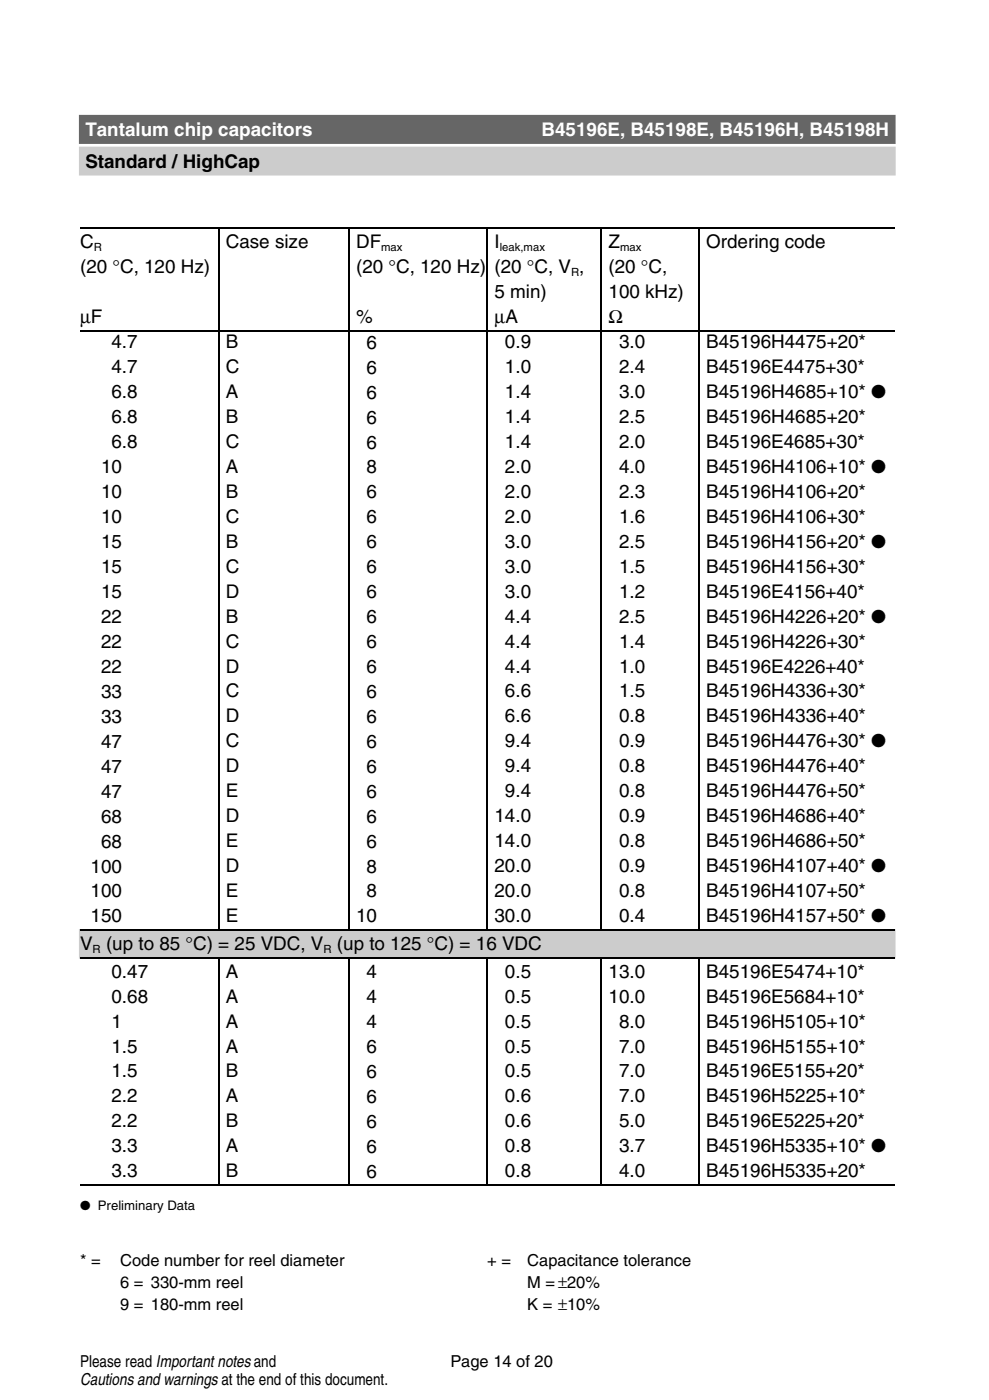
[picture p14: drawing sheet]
<svg xmlns="http://www.w3.org/2000/svg" width="148mm" height="210mm" viewBox="0 0 148 210" stroke-linecap="round" stroke-linejoin="round" font-family="sans-serif">
<defs><g id="words">
<g font-size="2.8" fill="#fff">
<text x="12.8" y="20.4">Tantalum chip capacitors</text>
<text x="81.1" y="20.4">B45196E, B45198E, B45196H, B45198H</text>
</g>
<g font-size="2.8">
<text x="12.8" y="25.2">Standard / HighCap</text>
<text x="12" y="37.2">C</text>
<text x="12" y="40.9">(20 °C, 120 Hz)</text>
<text x="33.8" y="37.2">Case size</text>
<text x="53.3" y="37.2">DF</text>
<text x="53.3" y="40.9">(20 °C, 120 Hz)</text>
<text x="74.1" y="37.2">I</text>
<text x="74.1" y="40.9">(20 °C, V ,</text>
<text x="91.2" y="37.2">Z</text>
<text x="91.2" y="40.9">(20 °C,</text>
<text x="105.8" y="37.2">Ordering code</text>
<text x="74.1" y="44.7">5 min)</text>
<text x="91.2" y="44.7">100 kHz)</text>
<text x="12" y="48.4">µF</text>
<text x="16.7" y="52.2">4.7</text>
<text x="33.8" y="52.2">B</text>
<text x="53.3" y="48.4">%</text>
<text x="54.9" y="52.3">6</text>
<text x="74.1" y="48.4">µA</text>
<text x="75.7" y="52.2">0.9</text>
<text x="91.2" y="48.4">Ω</text>
<text x="92.7" y="52.2">3.0</text>
<text x="105.8" y="52.2">B45196H4475+20*</text>
<text x="16.7" y="56">4.7</text>
<text x="16.7" y="59.7">6.8</text>
<text x="33.8" y="56">C</text>
<text x="33.8" y="59.7">A</text>
<text x="54.9" y="56">6</text>
<text x="54.9" y="59.8">6</text>
<text x="75.7" y="56">1.0</text>
<text x="75.7" y="59.7">1.4</text>
<text x="92.7" y="56">2.4</text>
<text x="92.7" y="59.7">3.0</text>
<text x="105.8" y="56">B45196E4475+30*</text>
<text x="105.8" y="59.7">B45196H4685+10* ●</text>
<text x="16.7" y="63.4">6.8</text>
<text x="33.8" y="63.4">B</text>
<text x="54.9" y="63.5">6</text>
<text x="75.7" y="63.4">1.4</text>
<text x="92.7" y="63.4">2.5</text>
<text x="105.8" y="63.4">B45196H4685+20*</text>
<text x="15.1" y="71">10</text>
<text x="16.7" y="67.2">6.8</text>
<text x="33.8" y="67.2">C</text>
<text x="33.8" y="70.9">A</text>
<text x="54.9" y="67.3">6</text>
<text x="54.9" y="71">8</text>
<text x="75.7" y="67.2">1.4</text>
<text x="75.7" y="70.9">2.0</text>
<text x="92.7" y="67.2">2.0</text>
<text x="92.7" y="70.9">4.0</text>
<text x="105.8" y="67.2">B45196E4685+30*</text>
<text x="105.8" y="70.9">B45196H4106+10* ●</text>
<text x="15.1" y="74.7">10</text>
<text x="33.8" y="74.7">B</text>
<text x="54.9" y="74.7">6</text>
<text x="75.7" y="74.7">2.0</text>
<text x="92.7" y="74.7">2.3</text>
<text x="105.8" y="74.7">B45196H4106+20*</text>
<text x="15.1" y="78.5">10</text>
<text x="15.1" y="82.2">15</text>
<text x="33.8" y="78.4">C</text>
<text x="33.8" y="82.1">B</text>
<text x="54.9" y="78.5">6</text>
<text x="54.9" y="82.2">6</text>
<text x="75.7" y="78.4">2.0</text>
<text x="75.7" y="82.1">3.0</text>
<text x="92.7" y="78.4">1.6</text>
<text x="92.7" y="82.1">2.5</text>
<text x="105.8" y="78.4">B45196H4106+30*</text>
<text x="105.8" y="82.1">B45196H4156+20* ●</text>
<text x="15.1" y="85.9">15</text>
<text x="15.1" y="89.7">15</text>
<text x="33.8" y="85.9">C</text>
<text x="33.8" y="89.6">D</text>
<text x="54.9" y="85.9">6</text>
<text x="54.9" y="89.7">6</text>
<text x="75.7" y="85.9">3.0</text>
<text x="75.7" y="89.6">3.0</text>
<text x="92.7" y="85.9">1.5</text>
<text x="92.7" y="89.6">1.2</text>
<text x="105.8" y="85.9">B45196H4156+30*</text>
<text x="105.8" y="89.6">B45196E4156+40*</text>
<text x="15.1" y="93.4">22</text>
<text x="33.8" y="93.4">B</text>
<text x="54.9" y="93.4">6</text>
<text x="75.7" y="93.4">4.4</text>
<text x="92.7" y="93.4">2.5</text>
<text x="105.8" y="93.4">B45196H4226+20* ●</text>
<text x="15.1" y="97.2">22</text>
<text x="15.1" y="100.9">22</text>
<text x="33.8" y="97.1">C</text>
<text x="33.8" y="100.8">D</text>
<text x="54.9" y="97.2">6</text>
<text x="54.9" y="100.9">6</text>
<text x="75.7" y="97.1">4.4</text>
<text x="75.7" y="100.8">4.4</text>
<text x="92.7" y="97.1">1.4</text>
<text x="92.7" y="100.8">1.0</text>
<text x="105.8" y="97.1">B45196H4226+30*</text>
<text x="105.8" y="100.8">B45196E4226+40*</text>
<text x="15.1" y="104.6">33</text>
<text x="33.8" y="104.6">C</text>
<text x="54.9" y="104.6">6</text>
<text x="75.7" y="104.6">6.6</text>
<text x="92.7" y="104.6">1.5</text>
<text x="105.8" y="104.6">B45196H4336+30*</text>
<text x="15.1" y="108.4">33</text>
<text x="15.1" y="112.1">47</text>
<text x="33.8" y="108.3">D</text>
<text x="33.8" y="112.1">C</text>
<text x="54.9" y="108.4">6</text>
<text x="54.9" y="112.1">6</text>
<text x="75.7" y="108.3">6.6</text>
<text x="75.7" y="112.1">9.4</text>
<text x="92.7" y="108.3">0.8</text>
<text x="92.7" y="112.1">0.9</text>
<text x="105.8" y="108.3">B45196H4336+40*</text>
<text x="105.8" y="112.1">B45196H4476+30* ●</text>
<text x="15.1" y="115.9">47</text>
<text x="15.1" y="119.6">47</text>
<text x="33.8" y="115.8">D</text>
<text x="33.8" y="119.5">E</text>
<text x="54.9" y="115.9">6</text>
<text x="54.9" y="119.6">6</text>
<text x="75.7" y="115.8">9.4</text>
<text x="75.7" y="119.5">9.4</text>
<text x="92.7" y="115.8">0.8</text>
<text x="92.7" y="119.5">0.8</text>
<text x="105.8" y="115.8">B45196H4476+40*</text>
<text x="105.8" y="119.5">B45196H4476+50*</text>
<text x="15.1" y="123.3">68</text>
<text x="33.8" y="123.3">D</text>
<text x="54.9" y="123.3">6</text>
<text x="74.1" y="123.3">14.0</text>
<text x="92.7" y="123.3">0.9</text>
<text x="105.8" y="123.3">B45196H4686+40*</text>
<text x="13.6" y="130.8">100</text>
<text x="15.1" y="127.1">68</text>
<text x="33.8" y="127">E</text>
<text x="33.8" y="130.8">D</text>
<text x="54.9" y="127.1">6</text>
<text x="54.9" y="130.8">8</text>
<text x="74.1" y="127">14.0</text>
<text x="74.1" y="130.8">20.0</text>
<text x="92.7" y="127">0.8</text>
<text x="92.7" y="130.8">0.9</text>
<text x="105.8" y="127">B45196H4686+50*</text>
<text x="105.8" y="130.8">B45196H4107+40* ●</text>
<text x="13.6" y="134.6">100</text>
<text x="33.8" y="134.5">E</text>
<text x="54.9" y="134.6">8</text>
<text x="74.1" y="134.5">20.0</text>
<text x="92.7" y="134.5">0.8</text>
<text x="105.8" y="134.5">B45196H4107+50*</text>
<text x="12" y="142.4">V</text>
<text x="13.6" y="138.3">150</text>
<text x="15.9" y="142.4">(up to 85 °C) = 25 VDC, V</text>
<text x="33.8" y="138.2">E</text>
<text x="50.5" y="142.4">(up to 125 °C) = 16 VDC</text>
<text x="53.3" y="138.3">10</text>
<text x="74.1" y="138.2">30.0</text>
<text x="92.7" y="138.2">0.4</text>
<text x="105.8" y="138.2">B45196H4157+50* ●</text>
<text x="16.7" y="146.6">0.47</text>
<text x="33.8" y="146.6">A</text>
<text x="54.9" y="146.7">4</text>
<text x="75.7" y="146.6">0.5</text>
<text x="91.2" y="146.6">13.0</text>
<text x="105.8" y="146.6">B45196E5474+10*</text>
<text x="16.7" y="150.3">0.68</text>
<text x="16.7" y="154.1">1</text>
<text x="33.8" y="150.3">A</text>
<text x="33.8" y="154.1">A</text>
<text x="54.9" y="150.4">4</text>
<text x="54.9" y="154.1">4</text>
<text x="75.7" y="150.3">0.5</text>
<text x="75.7" y="154.1">0.5</text>
<text x="91.2" y="150.3">10.0</text>
<text x="92.7" y="154.1">8.0</text>
<text x="105.8" y="150.3">B45196E5684+10*</text>
<text x="105.8" y="154.1">B45196H5105+10*</text>
<text x="16.7" y="157.8">1.5</text>
<text x="16.7" y="161.5">1.5</text>
<text x="33.8" y="157.8">A</text>
<text x="33.8" y="161.5">B</text>
<text x="54.9" y="157.9">6</text>
<text x="54.9" y="161.6">6</text>
<text x="75.7" y="157.8">0.5</text>
<text x="75.7" y="161.5">0.5</text>
<text x="92.7" y="157.8">7.0</text>
<text x="92.7" y="161.5">7.0</text>
<text x="105.8" y="157.8">B45196H5155+10*</text>
<text x="105.8" y="161.5">B45196E5155+20*</text>
<text x="16.7" y="165.3">2.2</text>
<text x="33.8" y="165.3">A</text>
<text x="54.9" y="165.4">6</text>
<text x="75.7" y="165.3">0.6</text>
<text x="92.7" y="165.3">7.0</text>
<text x="105.8" y="165.3">B45196H5225+10*</text>
<text x="16.7" y="169">2.2</text>
<text x="16.7" y="172.8">3.3</text>
<text x="33.8" y="169">B</text>
<text x="33.8" y="172.8">A</text>
<text x="54.9" y="169.1">6</text>
<text x="54.9" y="172.8">6</text>
<text x="75.7" y="169">0.6</text>
<text x="75.7" y="172.8">0.8</text>
<text x="92.7" y="169">5.0</text>
<text x="92.7" y="172.8">3.7</text>
<text x="105.8" y="169">B45196E5225+20*</text>
<text x="105.8" y="172.8">B45196H5335+10* ●</text>
<text x="16.7" y="176.5">3.3</text>
<text x="33.8" y="176.5">B</text>
<text x="54.9" y="176.6">6</text>
<text x="75.7" y="176.5">0.8</text>
<text x="92.7" y="176.5">4.0</text>
<text x="105.8" y="176.5">B45196H5335+20*</text>
</g>
<g font-size="2.5">
<text x="12" y="189.8">* =</text>
<text x="18" y="189.8">Code number for reel diameter</text>
<text x="73" y="189.8">+ =</text>
<text x="79" y="189.8">Capacitance tolerance</text>
<text x="18" y="193.2">6 = 330-mm reel</text>
<text x="18" y="196.4">9 = 180-mm reel</text>
<text x="79" y="193.2">M =±20%</text>
<text x="79" y="196.4">K = ±10%</text>
<text x="12" y="204.9">Please read Importantnotesand</text>
<text x="12" y="207.7">Cautions andwarnings at the end of this document.</text>
<text x="67.5" y="204.9">Page 14 of 20</text>
</g>
<text font-size="2" x="12" y="181.4">● Preliminary Data</text>
<g font-size="1.7">
<text x="14" y="37.7">R</text>
<text x="57.1" y="37.7">max</text>
<text x="74.9" y="37.7">leak,max</text>
<text x="85.6" y="41.4">R</text>
<text x="92.9" y="37.7">max</text>
<text x="13.9" y="142.9">R</text>
<text x="48.5" y="142.9">R</text>
</g>
</g></defs>
<g fill="none" stroke="#000" stroke-width=".18">
<path d="M12 34.1h20.7M32.7 34.1v105.3M32.8 34.1h19.5M52.3 34.1v105.3M52.3 34.1h20.7M73 34.1v105.3M73.1 34.1h17M90.1 34.1v105.3M90.2 34.1h14.5M104.7 34.1v105.3M104.8 34.1h29.2M12 49.6h20.7"/>
<path d="M32.8 49.6h19.5M52.3 49.6h20.7M73.1 49.6h17M90.2 49.6h14.5M104.8 49.6h29.2M12 139.4h122M12 143.6h122M32.7 143.6v34.1M52.3 143.6v34.1M73 143.6v34.1M90.1 143.6v34.1M104.7 143.6v34.1"/>
<path d="M12 177.7h122"/>
</g>
<g fill="#ccc" stroke="#ccc" stroke-width=".35">
<path d="M12 139.5h122v4.1h-122z"/>
<path d="M12 22.2h122v4h-122z"/>
</g>
<path d="M12 17.4h122v4h-122z" fill="#666" stroke="#666" stroke-width=".35"/>
<use href="#words"/>
</svg>
